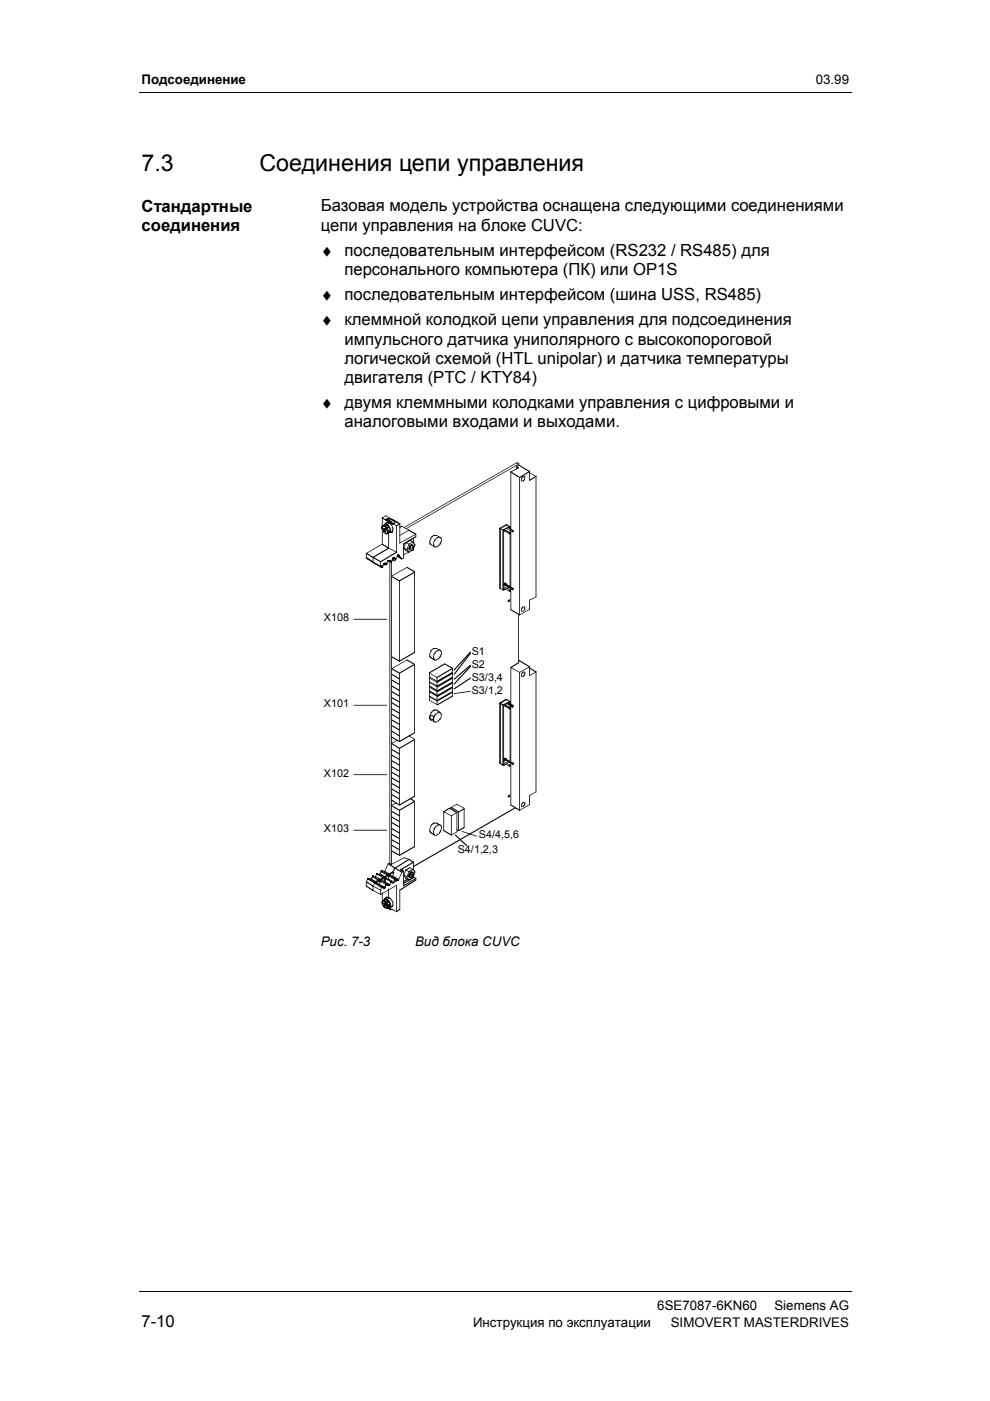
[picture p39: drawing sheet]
<svg xmlns="http://www.w3.org/2000/svg" width="210mm" height="297mm" viewBox="0 0 210 297" stroke-linecap="round" stroke-linejoin="round" font-family="sans-serif">
<defs><g id="words">
<g font-size="4.9">
<text x="30" y="36.2">7.3</text>
<text x="55" y="36.2">Соединения цепи управления</text>
</g>
<g font-size="3.5">
<text x="30" y="44.9">Стандартные</text>
<text x="68" y="44.8">Базовая модель устройства оснащена следующими соединениями</text>
<text x="30" y="48.9">соединения</text>
<text x="68" y="48.9">цепи управления на блоке CUVC:</text>
<text x="68" y="54.2">♦ последовательным интерфейсом (RS232 / RS485) для</text>
<text x="73" y="58.3">персонального компьютера (ПК) или OP1S</text>
<text x="68" y="63.6">♦ последовательным интерфейсом (шина USS, RS485)</text>
<text x="68" y="69">♦ клеммной колодкой цепи управления для подсоединения</text>
<text x="73" y="73">импульсного датчика униполярного с высокопороговой</text>
<text x="73" y="77.1">логической схемой (HTL unipolar) и датчика температуры</text>
<text x="73" y="81.2">двигателя (PTC / KTY84)</text>
<text x="68" y="86.5">♦ двумя клеммными колодками управления с цифровыми и</text>
<text x="73" y="90.6">аналоговыми входами и выходами.</text>
<text x="30" y="281.3">7-10</text>
</g>
<g font-size="2.8">
<text x="30" y="17.8">Подсоединение</text>
<text x="173" y="17.8">03.99</text>
<text x="68" y="200.6">Рис. 7-3</text>
<text x="88" y="200.6">Вид блока CUVC</text>
<text x="100.3" y="281.3">Инструкция по эксплуатации</text>
<text x="139.4" y="277.8">6SE7087-6KN60</text>
<text x="142.2" y="281.3">SIMOVERT MASTERDRIVES</text>
<text x="164.2" y="277.8">Siemens AG</text>
</g>
<g font-size="2.3">
<text x="68.7" y="131.7">X108</text>
<text x="100" y="138.9">S1</text>
<text x="100" y="141.6">S2</text>
<text x="68.7" y="149.9">X101</text>
<text x="100" y="144.4">S3/3,4</text>
<text x="100" y="147.2">S3/1,2</text>
<text x="68.7" y="164.7">X102</text>
<text x="68.7" y="176.4">X103</text>
<text x="101.5" y="177.7">S4/4,5,6</text>
<text x="97" y="181">S4/1,2,3</text>
</g>
</g></defs>
<path d="M29.5 19.7h151M29.5 273.8h151" fill="none" stroke="#000" stroke-width=".21"/>
<g fill="#000">
<path d="M109.4 98.8h.2v.7h-.2zM109.4 98.8l.6 .3v.2l-.6-.3zM108.2 100l1.8-.9v.2l-1.7 .8zM109.5 98l.6 .3v.1l-.6-.2zM109.4 98.8l.7-.3v.2l-.6 .3zM86 112l24.1-13.7v.1l-24 13.8zM109.9 98.5l2.5 1.4v.2l-2.5-1.4zM112.2 99.9h.2v2h-.2zM77.6 117.2h.1v1.1h-.1zM77.6 117.2l3.5-1.9v.2l-3.4 1.9zM77.6 117.2l1.6 .9v.2l-1.6-.9zM77.6 118.2l1.6 .9v.2l-1.6-1z"/>
<path d="M77.6 118.2l.5 .2v.2l-.5-.3zM77.9 118.4h.2v.2h-.2zM77.9 118.4l1.6 1v.1l-1.6-.9zM79 118.1l3.5-2v.2l-3.3 2h-.2zM79 118.1h.2v1.2h-.2zM79 119.1l.5 .3v.1l-.5-.2zM79.4 119.4h.1v.2h-.1zM79.4 119.4h.1v.1h-.1zM80.6 119l3.6-2v.2l-3.4 2h-.2zM79 118.1l1.8 .9v.2l-1.8-.9zM81 109.7h.1v5.8h-.1zM81 109.7l.9-.4v.2l-.9 .4z"/>
<path d="M81 109.7l1.5 .9v.1l-1.5-.8zM81 115.3l1.5 .8v.2l-1.5-.8zM80.9 111.6l.2-.1-.1 .4a.36 .36 0 0 0 .5 .2 .36 .36 0 0 0 .2-.4l-.2-.1-.5 .1v-.2l.6-.1 .3 .2-.1 .6h-.7l-.2-.1zM81 111.7h.1v.2h-.1zM81 111.7h.1l.3 1.1h-.2l-.2-.6zM81.9 111.7h.2v.2l-.7 .9h-.2zM81 111.7l.2-.1-.1 .2h-.1zM81 111.6l.4-.2-.3 .5 .4 .2 .1-.4-.3-.1v-.2l.1 .2-.1-.2h.3l.2 .2v.5l-.2 .1h-.5l-.1-.1zM81.1 111.5h.2l-.1 .2h-.2zM81.3 119.4h.2v.1h-.2zM81 111.5l.5-.1v.2l-.5 .2a.35 .35 0 0 0 .4 .5 .35 .35 0 0 0 .3-.4 .35 .35 0 0 0-.4-.3v-.2l.5 .1v.8h-.8zM81.2 111.4h.3v.2h-.3z"/>
<path d="M81.1 111.5l.3-.1v.2l-.3 .1zM81.3 112.8l.7 .3v.2l-.7-.3zM81.2 112.6l.4-.1v.2l-.3 .1zM81.3 119.4l.2 .1-.3 .7h-.2zM81.3 111.2h.3l-.1 .4h-.2zM81.3 119.4h.3v.1h-.3zM81.3 119.4h.3v.2h-.3zM81.4 112.5h.2v.2l-.1-.1h.1v.2h-.2zM81.3 119.4h.3v.1h-.1h.1h-.1v-.1h.3v.3h-.5zM81.4 119.4h.2v.1v-.1v.1v-.1h.3v.3h-.5zM81.4 119.4h.2v.1h-.2zM81.4 119.4h.5l.1 .4-.6 .1v-.5h.2v.3l.2-.1-.4-.1z"/>
<path d="M81.5 119.4h.2v.1h-.2zM81.6 110.1l.7-.1v.3h-.2v-.2l.1 .1-.6 .1zM81.6 111.1h.1v.1h-.1zM81.4 111.2l.2-.1v.2l-.2 .1zM81.6 119.4h.1v.1h-.1zM81.2 111.5l.5-.3-.3 .5h-.2zM81.6 110l.5-.1v.1l-.4 .2zM81.6 119.4h.1l.2 .4h-.2zM81.3 119.4l.6 .2v.2l-.6-.3zM81.6 111.1h.2v.1h-.2zM81.5 111.1h.2l-.1 .2h-.1zM81.6 119.4h.2v.1h-.2v-.1v.1v-.1h.2v.1h-.2v-.1h.1l-.1 .1z"/>
<path d="M81.6 119.4h.2v.1h-.2v-.1v.1v-.1h.2v.1h-.2v-.1l.1 .1h-.1zM81.7 109.3l1.6 .7v.2l-1.6-.7zM81.7 119.6h.2v.2h-.2zM81.7 110.8l.4-.1v.2l-.4 .1zM81.6 111.1h.3v.1h-.3zM81.7 119.4h.4v.3h-.3v-.2l.1 .2-.1-.2 .1 .1-.2 .1zM81.9 111.7h.2v.1l-.2 .1zM81.7 110.8h.2v.2l-.3 .4h-.2zM81.6 111.2h.3v.2v-.2v.2h-.3zM81.3 111.4l.5 .1 .3 .4-.8-.3zM81.8 113.1h.3v.2h-.3zM81.6 119.4l.4-.1v.5h-.2v-.4l.1 .4-.1-.2 .1 .2h-.3z"/>
<path d="M81.7 119.6h.3v.2h-.3zM82.3 110.8h.2v.2l-.5 .3zM82 111.1h.1v.4h-.1zM81.8 111.2h.3v.2h-.3zM81.9 113.1h.2v.2h-.2zM81.9 110.7h.2v.2h-.2zM82 112.9l.7-.2v.1l-.6 .3zM82 113.1h.2v.2h-.2zM81.7 112.5h.5l.2 .5-.3 .2 .1-.4-.3-.1-.2 .2 .5 .1v.2h-.5l-.1-.3zM82.1 112.9h.2l-.1 .3h-.1zM82 111.7l.2 .1-.1-.1h.3v.2h-.3v-.2v.1h-.1zM82 110.7h.2v.2h-.2z"/>
<path d="M81.7 111.1h.4v.1l-.1-.1h.1v.2h-.2v-.2l.1 .1h-.3zM82 111.2h.3l.5 .7 .1 .8h-.2v-.7l-.5-.6h-.2zM82 111.7h.1v.1l-.5 .9h-.2zM82 111.9h.1v.2l-.6 .9h-.2zM82.1 112.9l.3-.1v.2l-.3 .1zM82.1 112.8h.2v.2h-.2zM82.1 112.4h.2v.3h-.2zM82 111.9h.1l.2 .4h-.2zM82.1 110.7h.2v.2h-.2zM81.8 119.6h.2l-.1 .1v-.2h.2l-.1 .1v-.2h.1v.4h-.3zM82.2 112.5h.2v.4h-.2zM82.1 112.2h.2l.1 .4-.3-.1z"/>
<path d="M82.1 110h.3l.1 .3h-.3zM82 109.9h.3v.1h-.3zM82.3 110.6h.2v.4h-.2zM82.3 112.8h.2v3.5h-.2zM82.1 109.9h.3v.1h-.3zM82.1 110.7l.3 .1v.2l-.3-.1zM82.1 118.8h.9v.3h-.9v-.2h.7l-.7 .1zM82 111.9l.4-.2-.3 .4h-.1zM82.3 110.6h.4v.1l-.3 .1zM82.2 118.9h.2l-.3 .7h-.1zM82.3 118.9h.2v.1h-.2zM82.3 112.8h.8v.2h-.8z"/>
<path d="M82.3 110.1l.4 .1v.2l-.4-.1zM82.3 110.7l.4 .1v.2l-.4-.1zM82.2 118.9h.3v.1h-.3zM81.6 110l1.1 .6v.1l-1.1-.5zM82.5 110.2h.2v.5h-.2zM82.5 112.5h.2v.3h-.2zM82.3 118.8h.3v.1l-.1-.1 .1 .1-.1-.1h.3v.3h-.5zM82.4 118.8h.2v.1h-.2zM82.2 112.9h.4v.2h-.4zM82.5 110.2l.5-.2v.2l-.4 .2zM82.5 118.8l.2 .1v.1l-.2-.1zM82.6 112.3h.1v.3h-.1z"/>
<path d="M82.6 112.6h.1v.2h-.2v-.1h.2l-.1 .1zM82.3 118.9l.3-.1v.1l-.3 .1zM82.5 110.6l.9 .5v.1l-.9-.5zM82.6 112.6h.1v.2h-.1zM82.7 112.4h.1v.3h-.1zM81.9 111.2l.6 .3 .3 1h-.1l-.4-.9-.4-.2zM82.5 118.8h.2v.1h-.2zM82.5 118.8h.2v.1h-.2v-.1l.1 .1v-.1h.1v.1h-.1v-.1l.1 .1h-.2zM82.2 118.8h.5v.1h-.4v-.1h.4v.1h-.5zM82.7 119h.3v.2h-.2v-.2l.1 .2h-.2v-.2v.2v-.2l.1 .2 .1-.2v.2h-.2zM82.5 110.8h.2l.2 .4-.4-.2zM82.6 112.8h.2v.1h-.2z"/>
<path d="M82.4 112.8h.3v.2h-.3zM82.6 118.8h.1l.3 .5h-.2zM82.2 109.9h.5l.3 .3-.8-.2zM82.7 119h.4v.2h-.2v-.2l.1 .2h-.2v-.2v.2v-.2l.1 .2 .1-.2v.2h-.3zM82.3 118.9l.7 .2v.2l-.7-.3zM82.8 119.1h.2v.2h-.2zM82.8 110l.7 .3 .3 .7h-.1l-.4-.6 .1 .1-.6-.3zM83 112.8h.2l-.1 .2h-.2zM82.7 112.8h.1h-.1v-.1h.2v.2h-.2zM82.8 119h.3v.2h-.3zM82.8 111.1l.2 .2zM82.8 112.5h.2v.2l-.3 .1z"/>
<path d="M83.1 110.1l.2-.1-.1 .3h-.1zM82.9 118.9h.2v64.5h-.2zM83 112.8h.2v.1h-.2zM83.1 112.7h.1v.2h-.1zM83.1 112.7l.2-.1-.1 .2h-.1zM83.1 112.6l.2-.1-.1 .3h-.1zM83.2 112.3h.1v.3h-.1zM83.2 112.2h.1v.3h-.1zM83.2 111.1l.6-.3v.2l-.4 .2h-.2zM82.5 110.2l.7 .4 .2 .6-.2-.1-.2-.4-.5-.3zM82.9 111.1h.2l.2 .6 .1 .7h-.2zM83.2 118.3h.2v.1h-.2z"/>
<path d="M83.2 118.4l.1 .1-.2 .7h-.2zM83.1 118.3h.3l-.2 .4 .4 .2 .2-.4-.2-.2-.4 .1v-.2h.6l.1 .1v.6l-.1 .1h-.6l-.1-.1zM83.2 118.3h.2l-.1 .3h-.1zM83.4 118.2l.3 .1v.1h-.2zM83.3 118.2h.3v.1h-.2v-.1h.3v.3h-.4zM83.2 118.2h.4v.1h-.2h.2h-.2v-.1h.4v.3h-.6zM83.3 118.2h.3v.1h-.3zM83.3 118.2h.2v.3l-.1-.3v.1v-.1l.4 .1-.1 .4-.5-.1zM83.3 118.2h.2v.2h-.2zM83.2 118.3h.3v.1l-.3 .1zM83.5 118.2h.2v.1h-.2zM83.4 118.2h.3v.1h-.3z"/>
<path d="M83.7 118.4h.3v.2h-.2v-.2l.1 .2h-.1v-.2v.2v-.2v.2l.1-.2v.2h-.2zM83.4 118.3l.5 .1v.2l-.5-.2zM83.2 118.3l.7 .1v.2l-.7-.2zM83.8 118.4h.1v.2h-.1zM83.7 118.3h.3v.4h-.2v-.2h.1v.2h-.2zM84 111.4h.2v5.8h-.2zM84 111.4l.9-.4v.1l-.7 .5h-.2zM83.8 118.5h.1l-.1 .1v-.2h.2v.3h-.2zM82.3 110.6l1.9 .8v.2l-1.9-.9zM82.3 116.1l1.9 .9v.2l-1.9-.9zM83.8 110.5h.3v.1h-.1h.2v.1h-.3v-.1h.1h-.2zM83.8 110.6h.5v.2l-.5-.1z"/>
<path d="M84.2 110.7h.2v.3h-.1v-.2v.1h-.1zM84.2 117.8l.1 .1-.3 .7h-.2zM84.3 117.7h.2v.2h-.2zM84.3 117.7h.1v.1h-.1zM84.2 117.8h.2v.1h-.2zM84.2 117.8h.1v.2h-.1zM84.4 117.6h.2v.2h-.2zM84.3 117.7h.2v.1h-.2v-.1h.3v.3h-.3zM84.3 117.6h.2l-.1 .3-.1-.3 .4 .1-.1 .4-.4-.1zM84.3 117.7h.2v.1h-.2zM84.3 117.7h.1v.2h-.1zM84.4 117.7h.2v.1h-.2z"/>
<path d="M84.7 111.7l.6-.2v.2l-.4 .2h-.2zM83.2 110l1.7 1v.1l-1.7-.9zM84.7 113.4l2.1-1.1v.2l-2 1.1zM84.7 115l3.5-1.8v.1l-3.4 1.9zM84.7 111h.2v4.2h-.2zM84.1 117.8l1.2 .6v.2l-1.2-.6zM84.4 117.6h.2l.7 1h-.2zM85.1 111.5l1.7 .8v.2l-1.7-.8zM85.4 117.6l1.3-.6v.2l-1.2 .6zM85.1 118.4l.5-.1v.1l-.4 .2zM85.5 116.1l.9 .3v.2l-.9-.4zM85.4 115.3h.2v3.1h-.2z"/>
<path d="M85.6 111.7l24.1-13.7v.2l-24 13.7zM86 115l1-.6v.2l-.9 .5h-.1zM85.5 116.1h.2l.4 .7h-.1zM86 116.6l.8 .4v.2l-.8-.4zM86 115h.1l-.4 1.2h-.2zM86.6 115.3l.2 .1-.4 1.2h-.2zM86.2 116.4h.2l.4 .8h-.2zM87 115.5h.3v.1h-.2l.1-.1v.2h-.1v-.1v.2h-.1l.1-.1v.2h-.2l.1-.1-.1 .3h-.2h.1v.3h-.2v-.4h.2l-.1 .1 .1-.4h.2l-.1 .1v-.2h.2zM86.6 116.2h.2v.3h-.2zM86.6 117l1.1-.4v.1l-1 .5zM86 115l.8 .3v.2l-.8-.4zM86.6 116.2h.2v.2h-.2z"/>
<path d="M86.7 116.4l.4 .1v.1h-.4zM86.6 116.3h.3v.2l-.1-.1h.2v.2h-.3v-.2l.1 .1h-.2zM86.8 114.4l.9 .5v.1l-.9-.4zM86.9 115.5h.4v.1l-.3 .2 .1 .3 .4-.1-.4-.5h.4l.2 .1v.5l-.2 .2h-.5l-.2-.2zM87.1 115.5h.3v.1h-.3zM87.2 115.5h.3v.1h-.3zM87.9 115.5h.2l-.4 1.2h-.2zM87.5 116.5l.2-.1v.2h-.2zM87.3 115.5h.4v.2l-.4-.1zM86.6 115.3l1.1-.4v.1l-1 .5zM87.6 116.2h.1v.4h-.1zM87.6 114h.1v1.2h-.1z"/>
<path d="M86.9 115.8l.3-.3h.5l.1 .5-.1 .3h-.2l.1-.4 .1 .1-.1-.3-.4 .1-.2 .4 .1 .4h-.1h.2l.2-.3h.3l-.3 .4-.6-.1zM87.5 114.9h.2l.4 .7h-.2zM88.1 113.2h.1v.7h-.1zM86.6 112.3l1.6 .9v.1l-1.6-.8zM85.4 115.3l2.8-1.6v.2l-2.6 1.6h-.2zM91 115h.2l.1 .3-.3-.1zM91.2 115.4l1 .4v.2l-1-.5zM91.1 115.1h.2v.3h-.2zM91.1 115.2l.4 .2v.1h-.4zM92.2 114.2h.2a.71 .71 0 0 1 .6-.4 .71 .71 0 0 1 .7 .3v.8l-.3 .6-.7 .6-.7-.1a1.16 1.16 0 0 1 .1-1.4h.1v.2a.63 .63 0 0 0 0 1h.1a.63 .63 0 0 0 .8-.4l.4-.7-.1-.6-.2-.2-.4 .1-.5 .6h-.2zM91.3 113.9l.8-.5-.1 .3-.5 .3-.3 .7v.5h-.2v-.6zM91.9 113.4h.2v.2h-.2z"/>
<path d="M92 113.4h.2v.2h-.2zM92.1 113.4h.5v.2h-.5zM92.5 113.4l.9 .5v.1l-.9-.4zM105.9 111.9l.3 .1v.2l-.3-.1zM106 112l.9 .3v.2l-.9-.3zM106.5 112.2l1.6-.7v.2l-1.5 .7zM106.5 112.2h.2v13h-.2zM106.7 112.3l1.5-.6v.1l-1.4 .7zM106.7 112.3h.2v12.9h-.2zM106.9 112.3h.1v.4h-.1zM105.9 111.9l1.5-.8v.2l-1.5 .8zM107.2 111.1l.3 .1v.2l-.3-.1z"/>
<path d="M106 112l1.5-.8v.2l-1.4 .8zM108.1 113h.1l-.1 .3h-.1zM108.1 112.8h.1l-.1 .3h-.1zM108 111.5h.1v.7h-.1zM108 112.9h.1v.4h-.1zM108.1 112.8h.1v.4h-.1zM108.1 111.7h.1v.5h-.1zM107.4 111.2l.8 .5v.1l-.8-.4zM106.9 112.3l1.2 .6v.2l-1.2-.6zM106.9 112.5l1.2 .6v.2l-1.2-.6zM106.9 112.2l1.3 .6v.2l-1.3-.6zM108.2 100h.2v29.3h-.2z"/>
<path d="M108.6 112.7l.3-.1v.2h-.3zM108.6 112.6l.3-.1v.2l-.3 .1zM107.4 112l1.3 .7v.1l-1.3-.6zM108.6 112.6h.1v.2h-.1zM108.7 112.5h.2v.3h-.2zM107.7 111.7l1.2 .8v.2l-1.2-.8zM108.2 100l2.1 1.2v.1l-2.1-1.2zM110.1 101.2l2.3-1.3v.2l-2.1 1.2h-.2zM110.6 101.2l.2-.3h.6v.8h-.3l.2-.5-.1 .1v-.2h-.2l-.3 .4v.4l.6-.2-.3 .4h-.5zM112.2 100.1l1.5 .8v.2l-1.5-.8zM112.2 101.7l1.5-.8v.2l-1.3 .8h-.2zM80.6 119h.2v1.1h-.2z"/>
<path d="M79 119.1l1.8 .9v.1l-1.8-.8zM80.6 120h.2l.2 .4h-.2zM79.4 119.4l1.6 .8v.2l-1.6-.9zM80.8 120.2h.2v.2h-.2zM80.9 119.9h.3v.5h-.3v-.3h.1l-.1 .2zM80.7 120h.5l-.1 .4h-.1v-.4v.4v-.2v.2l-.3-.1zM80.9 120.1h.1v.3h-.1zM81 120.1h.1l-.1 .1v-.2h.2v.3h-.2l.1-.1v.2h-.1zM75 131.2h7.1v.2h-7.1zM82.9 122.1l3.5-1.9v.2l-3.4 1.8zM84.6 123.1l3.4-1.9v.2l-3.2 1.9h-.2zM83 122.2l1.8 .9v.2l-1.8-1z"/>
<path d="M84.6 123.1h.2v17.2h-.2zM86.2 120.2l1.8 .9v.2l-1.8-.9zM87.8 121.2h.2v17.1h-.2zM91 139h.2l.1 .3-.3-.1zM91.1 139.1h.2v.2h-.2zM91.1 139.2h.2l.2 .3-.4-.1zM91.2 139.3l1 .5v.2l-1-.5zM92.2 138.2h.2a.71 .71 0 0 1 .6-.5 .71 .71 0 0 1 .7 .4v.7l-.3 .6-.7 .6-.7-.1a1.16 1.16 0 0 1 .1-1.3h.1v.1a.63 .63 0 0 0 0 1.1h.1a.63 .63 0 0 0 .8-.5l.4-.6-.1-.6-.2-.2-.4 .1-.5 .6h-.2zM91.5 137.6l.6-.2v.2l-.5 .1 .1-.1-.2 .4-.3 .7v.5h-.2v-.5zM91.9 137.4h.2v.2h-.2zM92 137.4h.2v.2h-.2zM92.1 137.4h.5v.2h-.5z"/>
<path d="M92.5 137.4l.9 .3v.2l-.9-.3zM105.9 111.9h.1v13h-.1zM106 112h.2v12.9h-.2zM105.9 124.7h.3v.2h-.3zM106.7 125l.6-.2v.1l-.4 .3h-.2zM106 124.7l.9 .3v.2l-.9-.3zM106.8 123.9h.2v.2h-.2zM106.9 123.8l1.8 .9v.2l-1.8-1zM106.7 123.7l.6-.1 .1 .4-.6 .1v-.3h.4h-.2v.2h-.3zM106.8 123.8h.2v.3h-.2zM106.9 123.6h.3v.3h-.3v-.2h.1v.1h-.1zM106.8 123.6h.3v.2h-.1h.1h-.1v-.2h.3v.3h-.5z"/>
<path d="M106.9 123.6h.2v.2l-.1-.2 .1 .2-.1-.2h.4v.3h-.5zM106.9 123.6h.1v.3h-.1l.1-.1v.2h-.2v-.2h.2h-.1zM107 123.6h.2v.2h-.2zM107 123.6h.1v.2h-.1zM107.4 124.7l.6-.3v.2l-.5 .3h-.1zM108.1 125h.1l-.1 .3h-.1zM108 125.3h.2v.2h-.2zM108.1 125h.1v.5h-.1zM106.7 124.6l1.4 .7v.2l-1.4-.7zM108.1 112.3h.1v12.1h-.1zM108 125.1h.1v.4h-.1zM106.7 124.3l1.5 .7v.2l-1.5-.8z"/>
<path d="M107.7 127.2l.4-.1v.3h-.1v-.3l.1 .2-.3 .2 .1-.1v.2l-.1-.2 .2-.1 .1 .2-.4 .2zM108.2 129.2l2.1 1.1v.2l-2.1-1.2zM108.6 124.9l.3-.1-.2 .3h-.1zM106.8 123.8l1.9 1.1v.2l-1.9-1.1zM108.6 124.7h.3v.2h-.3zM108.6 124.7h.1v.4h-.1zM108.7 124.7h.2v.2h-.2zM106.9 123.6l2 1.1v.2l-2-1.1zM109.9 139.9l2.5 1.4v.2l-2.5-1.4zM110.1 101.2h.2v29.3h-.2zM110.7 128.7l.7-.1v.7h-.3l.1-.5 .1 .1-.1 .1v-.2h-.3l-.2 .3v.4l.6-.2-.4 .4h-.4v-.8zM112.2 127.1l1.5-.6v.1l-1.4 .7z"/>
<path d="M110.1 130.3l2.3-1.2v.2l-2.2 1.2zM112.2 127.1h.2v2.2h-.2zM113.6 100.9h.1v25.7h-.1zM75 149.4h7.1v.2h-7.1zM82.9 141.7l3.5-1.9v.2l-3.4 1.9zM82.9 157.6l1.4-.7v.2l-1.3 .6zM84.6 140.1l3.4-1.9v.2l-3.2 1.9h-.2zM83 139.2l1.8 .9v.2l-1.8-1zM84.6 142.6l3.4-1.8v.1l-3.2 1.9h-.2zM83 141.7l1.8 .9v.2l-1.8-.9zM84.6 157.1l3.4-1.8v.1l-3.2 1.9h-.2zM83 142.9l1.8 .9v.2l-1.8-.9z"/>
<path d="M83 144.1l1.8 .9v.2l-1.8-.9zM83 145.4l1.8 .9v.2l-1.8-1zM83 146.6l1.8 .9v.2l-1.8-1zM83 147.8l1.8 1v.1l-1.8-.9zM83 148.9l1.8 1v.1l-1.8-.9zM83 150.2l1.8 .9v.2l-1.8-.9zM83 151.4l1.8 .9v.2l-1.8-.9zM83 152.6l1.8 .9v.2l-1.8-1zM83 153.8l1.8 .9v.2l-1.8-1zM83 154.9l1.8 1.1v.1l-1.8-1zM83 156.2l1.8 .9v.2l-1.8-.9zM84.6 158.6l3.4-1.9v.2l-3.2 1.8h-.2z"/>
<path d="M83 157.6l1.8 1v.1l-1.8-1zM83 158.8l1.8 1v.1l-1.8-.9zM84.6 142.7h.2v14.6h-.2zM84.6 158.6h.2v12h-.2zM86.2 139.8l1.8 1v.1l-1.8-.9zM86.6 156l1.4 .6v.2l-1.4-.7zM87.8 140.8h.2v14.6h-.2zM87.8 156.7h.2v12.2h-.2zM91 142.6l3.3-1.9v.2l-3.2 1.8h-.1zM91 147.6h.1v.9h-.1zM91 146.6h.1v1h-.1zM91 145.6h.1v1h-.1z"/>
<path d="M91 144.6h.1v.9h-.1zM91 143.6h.1v1h-.1zM91 142.6h.1v1h-.1zM91 152.2h.2l.1 .3-.3-.1zM91.2 152.6l1 .3v.2l-1-.4zM91.1 151.7l.7-.1 .3 .3-.1 .7-.7 .1-.2-.2v-.2h.2a.31 .31 0 0 0 .4 .2 .31 .31 0 0 0 .2-.4 .31 .31 0 0 0-.4-.2h-.2v.6h-.2zM91.1 152.4l.3 .1v.2h-.3zM92.1 151.5a1.33 1.33 0 0 1 1.5-.4l.1 .8a1.7 1.7 0 0 1-1.5 1.3h-.2a1.16 1.16 0 0 1 0-1.3v-.2h.2l-.1 .2a.78 .78 0 0 0 .1 1.1h.4l.5-.3 .3-.6 .1-.6-.3-.4-.6 .2-.3 .4h-.2zM91.6 150.6l.5-.1v.2l-.4 .1 .1-.1-.3 .4-.3 .7v.6h-.2v-.7zM91.9 150.5h.2v.2h-.2zM92.1 150.5h.1l-.1 .2h-.1zM92.1 150.5h.5v.1h-.5z"/>
<path d="M92.6 149.4l3.4-1.9v.2l-3.2 1.8h-.2zM92.6 148.5l3.4-1.9v.2l-3.2 1.9h-.2zM92.6 148.4l3.4-1.8v.1l-3.2 1.9h-.2zM92.6 147.6l3.4-1.9v.2l-3.2 1.8h-.2zM92.6 147.4l3.4-1.9v.2l-3.2 1.9h-.2zM91 146.4l1.8 1v.2l-1.8-1zM92.6 146.6l3.4-1.9v.2l-3.2 1.8h-.2zM92.6 146.4l3.4-1.9v.2l-3.2 1.9h-.2zM91 145.4l1.8 1v.2l-1.8-1.1zM92.6 145.5l3.4-1.8v.1l-3.2 1.9h-.2zM92.6 145.4l3.4-1.9v.2l-3.2 1.8h-.2zM92.6 144.5l3.4-1.9v.2l-3.2 1.9h-.2z"/>
<path d="M92.6 144.4l3.4-1.9v.1l-3.2 1.9h-.2zM92.6 143.5l3.4-1.9v.2l-3.2 1.9h-.2zM91 148.4l1.8 1v.1l-1.8-.9zM92.6 148.5h.1v.9h-.1zM91 147.7l1.8 .9v.2l-1.8-1zM91 147.5l1.8 .9v.2l-1.8-.9zM92.6 147.6h.1v.9h-.1zM91 146.6l1.8 1v.1l-1.8-.9zM92.6 146.6h.1v.9h-.1zM91 145.6l1.8 1v.1l-1.8-.9zM92.6 145.5h.1v1h-.1zM91 144.6l1.8 .9v.2l-1.8-.9z"/>
<path d="M91 144.4l1.8 1v.1l-1.8-.9zM92.6 144.5h.1v1h-.1zM91 143.7l1.8 .9v.2l-1.8-1zM91 143.4l1.8 1v.1l-1.8-.9zM92.6 143.5h.1v.9h-.1zM91 142.6l1.8 1v.2l-1.8-1zM92.5 150.5l.9 .5v.1l-.9-.5zM94.3 140.7l1.7 .9v.2l-1.7-.9zM95.9 146.7h.1v1h-.1zM95.9 145.7h.1v.9h-.1zM95.9 144.7h.1v.9h-.1zM95.9 143.7h.1v.9h-.1z"/>
<path d="M95.9 142.6h.1v1.1h-.1zM95.9 141.6h.1v1h-.1zM99.7 138.2h.1v.1l-3.4 3.8h-.2v-.1zM99.7 138.4h.1v.2l-3.4 4.5h-.2zM96.2 143.9l3.5-3h.1v.2l-3.4 3h-.2zM99.7 141.2h.1v.2l-3.4 3.7h-.2v-.2zM96.2 146l3.6-2.3v.1l-3.4 2.3h-.2zM96.2 147l3.6-.5v.1l-3.5 .6zM105.9 149h.3v.2h-.3zM106 149l.9 .5v.2l-.9-.5zM106.5 149.4l1.6-.7v.1l-1.5 .7zM106.5 149.4h.2v12.9h-.2z"/>
<path d="M106.7 149.5l1.5-.8v.1l-1.3 .9h-.2zM106.7 149.5h.2v12.9h-.2zM105.9 149l1.5-.8v.1l-1.4 .9h-.1zM107.2 148.2l.3 .1v.1l-.3-.1zM106 149l1.5-.7v.1l-1.4 .8zM108.1 150.1h.1l-.1 .3h-.1zM108.1 149.9h.1l-.1 .4h-.1zM108 148.7h.1v.5h-.1zM106.9 149.4l1.2 .7v.2l-1.2-.8zM108.1 149.9h.1v.4h-.1zM106.7 149.5l1.4 .7v.2l-1.4-.7zM108.1 148.7h.1v.7h-.1z"/>
<path d="M107.4 148.3l.8 .4v.1l-.8-.4zM108 150.1h.1v.3h-.1zM106.9 149.3l1.3 .6v.2l-1.3-.7zM108.2 141.5h.2v29.3h-.2zM108.7 149.6h.2v.2l-.3 .2zM107.4 149l1.3 .9v.1l-1.3-.8zM108.6 149.6l.3-.1v.2l-.3 .1zM107.5 149l1.2 .6v.2l-1.2-.6zM108.6 149.6h.1v.4h-.1zM108.7 149.5h.2v.3h-.2zM107.7 148.9l1.2 .6v.2l-1.2-.6zM109.8 130.2h.2v10.4h-.2z"/>
<path d="M108.2 141.5l1.8-1.1v.2l-1.6 1h-.2zM109.8 140l.3-.1v.2l-.3 .1zM108.2 141.5l2.1 1v.1l-2.1-1zM110.1 142.5l2.3-1.2v.2l-2.2 1.1zM110.8 142.4h.6v.7h-.3l.1-.5 .1 .1-.1 .1v-.2h-.2l-.3 .4v.3h.1l.2-.2h.3v.2l-.3 .2h-.5v-.7zM112.2 141.3h.2v2h-.2zM112.2 141.5l1.5 .9v.2l-1.5-.9zM112.2 143.2l1.5-.8v.2l-1.4 .7zM75 175.9h7.1v.2h-7.1zM75 164.2h7.1v.1h-7.1zM82.9 170.7l1.1-.5v.1l-1 .6zM84.6 170.6l3.4-1.9v.2l-3.2 1.9h-.2z"/>
<path d="M83 160l1.8 1v.1l-1.8-.9zM83 161.2l1.8 .9v.2l-1.8-.9zM83 162.5l1.8 .9v.2l-1.8-1zM83 163.7l1.8 .9v.2l-1.8-1zM83 164.8l1.8 1v.1l-1.8-.9zM83 166l1.8 1v.1l-1.8-.9zM83 167.2l1.8 .9v.2l-1.8-.9zM83 168.4l1.8 .9v.2l-1.8-.9zM83 169.6l1.8 1v.2l-1.8-1zM84.6 171.7l3.4-1.9v.2l-3.2 1.9h-.2zM83 170.8l1.8 .9v.2l-1.8-1zM83 172l1.8 .9v.2l-1.8-1z"/>
<path d="M83 173.1l1.8 1v.1l-1.8-.9zM83 174.3l1.8 1v.1l-1.8-.9zM83 175.6l1.8 .9v.2l-1.8-.9zM83 176.8l1.8 .9v.2l-1.8-.9zM83 178l1.8 .9v.2l-1.8-1zM84.6 171.7h.2v9.7h-.2zM87 169.2l1 .6v.2l-1-.6zM87.8 169.8h.2v9.8h-.2zM91 176.1h.2l.1 .3h-.2zM91.1 176.2h.2v.3h-.2zM91.2 176.4l1 .6v.1l-1-.5zM91.2 176.4h.3v.2h-.2z"/>
<path d="M92.2 175.2h.2a.71 .71 0 0 1 .6-.5 .71 .71 0 0 1 .7 .4l-.1 1.1-.4 .6h-.1a.67 .67 0 0 1-1 .3h-.1a1.27 1.27 0 0 1 0-1.3v-.2h.2l-.1 .2a.86 .86 0 0 0 .1 1.2h.2a1.63 1.63 0 0 0 1.1-1.2v-.5l-.3-.4-.6 .3-.3 .4h-.2zM91.6 174.6l.5-.1v.2l-.4 .1-.2 .3-.3 .7v.5h-.2l.3-1.3zM92 174.4h.2v.2h-.2zM91.9 174.5l.2-.1v.3h-.2zM92.1 174.4h.5v.2h-.5zM92.5 174.4l.8 .4v.2l-.8-.4zM94 172l1.4-.7v.1l-1.2 .8h-.2zM94 172h.2v4.2h-.2zM94 176l1.8 1v.1l-1.8-.9zM95.5 171.1l1.5-.7v.2l-1.4 .7zM95.6 172.9l1.4-.7v.2l-1.3 .7zM94 172l1.8 .9v.2l-1.8-.9z"/>
<path d="M95.6 177l1.4-.7v.1l-1.3 .7zM95.5 171.1h.2v.5h-.2zM95.6 172.9h.2v4.2h-.2zM95.3 171.3l1.7 .9v.2l-1.7-1zM96.8 172.2h.2v4.2h-.2zM95.6 171.1l1.7 .9v.2l-1.7-.9zM96.8 175.9l.5 .1v.2l-.5-.2zM97.2 172l1.3-.6v.1l-1.1 .7h-.2zM97.2 176l1.3-.7v.2l-1.1 .7h-.2zM97.1 172h.2v4.2h-.2zM97.9 176.2l3.2 1v.2l-3.2-1zM96.8 170.4l1.7 .9v.1l-1.7-.8z"/>
<path d="M98.3 171.4h.2v4.1h-.2zM96.5 177h.1l2.5 2.2v.2h-.2l-2.4-2.3zM105.9 149h.1v12.9h-.1zM106 149h.2v13h-.2zM105.9 161.7l.3 .1v.2l-.3-.1zM106.7 162.2l.6-.2v.1l-.4 .3h-.2zM106 161.8l.9 .4v.2l-.9-.4zM106.7 160.9l.6-.1 .1 .4-.6 .1-.1-.3 .3 .1 .2-.1h-.2l-.3 .1zM106.8 161h.2v.2h-.2zM106.9 160.8h.3v.2h-.2v-.2l.1 .2h-.1v-.2v.2v-.2v.2l.1-.2v.2h-.2zM106.9 160.8l1.8 1v.2l-1.8-1zM107 160.7h.2v.3h-.2z"/>
<path d="M106.8 160.8h.3v.2h-.1h.1h-.1v-.2h.3v.3h-.5zM106.9 160.7h.5v.3h-.5v-.2l.3 .1-.3 .1zM106.9 160.8h.2v.2h-.2zM106.8 160.9h.2l-.1 .1v-.2h.1v.2h-.1h.1v.1h-.2zM107 160.7h.2v.2h-.2zM107.4 161.7l.6-.2v.2l-.5 .2zM108.1 162.3h.1l-.1 .3h-.1zM108.1 162.1h.1l-.1 .3h-.1zM108.1 162.1h.1v.4h-.1zM106.7 161.7l1.4 .7v.2l-1.4-.7zM108.1 149.5h.1v12h-.1zM108 162.2h.1v.4h-.1z"/>
<path d="M106.7 161.4l1.5 .7v.2l-1.5-.8zM107.7 168.7l.4-.2v.3h-.1v-.2l.1 .1h-.2v.2l-.1-.1 .1 .2-.1-.2h.3l-.1 .3-.4-.1zM108.2 170.6l2.1 1.1v.2l-2.1-1.1zM108.6 162h.3v.1h-.3zM108.6 161.8l.3-.1v.2l-.3 .1zM106.8 161l1.9 1v.1l-1.9-1zM108.6 161.8h.1v.3h-.1zM108.7 161.7h.2v.4h-.2zM106.9 160.7l2 1v.2l-2-1zM87.6 183.6l21.7-12.4v.2l-21.6 12.4h-.1zM110.1 142.5h.2v29.4h-.2zM110.7 170.2l.1-.2h.6v.7h-.3l.1-.4h.1l-.1 .1v-.2h-.2l-.3 .4v.3l.6-.2-.3 .4h-.5v-.7z"/>
<path d="M112.2 168.6l1.5-.8v.2l-1.4 .7zM110.1 171.7l2.3-1.2v.2l-2.2 1.2zM112.2 168.6h.2v2.1h-.2zM113.6 142.4h.1v25.6h-.1zM77.6 186.9h.1v1.1h-.1zM77.6 187.8l1.6 .9v.2l-1.6-.9zM77.6 186.9l1.6 .9v.2l-1.6-1zM77.8 186.3h.7l-.1 .1h-.5v-.1l.1 .1-.1-.1h.5v.1h-.6zM77.9 186.3h.4v.1h-.2v-.1l.1 .1h-.2v-.1l.1 .1-.1-.1 .1 .1 .1-.1v.1h-.3zM77.9 186.3h.5l-.2 .1h-.2v-.1l.1 .1-.1-.1h.3v.1h-.4zM77.9 186.3h.2v.1h-.2zM77.9 186.3l.2 .1-.4 .6h-.1z"/>
<path d="M77.9 186.3l1.6 .8v.2l-1.6-.9zM78 186.3h.3v.1h-.1v-.1l.1 .1h-.2v-.1v.1v-.1l.1 .1 .1-.1v.1h-.3zM77.9 186.3h.3v.1h-.3zM78.1 186.3h.2v.1h-.2zM77.8 186.3h.5v.1h-.4v-.1h.4v.1h-.5zM78.6 186.3l1.1 .6v.1l-1.1-.6zM78.6 186.3h.2v.2l-.3 .2zM78.9 185.7h.2v.1h-.2zM78.9 185.8h.2v.1h-.2zM78.9 185.8h.2v.1l-.3 .5h-.2zM78.9 185.8l1.4 .7v.2l-1.4-.8zM79 185.7h.2v.1h-.2z"/>
<path d="M78.9 185.7h.3v.1h-.2v-.1h.3v.3h-.4zM78.9 185.7h.3v.1h-.3zM78.9 185.7h.2v.2h-.2zM79 187.8h.2v1.1h-.2zM79 185.7h.3v.1h-.3v-.1l.1 .1v-.1h.2v.1h-.2v-.1l.1 .1h-.2zM78.1 186.3l1.4 .6v.1l-1.4-.6zM79.4 186.9l1-.5v.2l-1 .4zM79.4 187h.2v.2l-.1-.1h.2v.2h-.3v-.2l.1 .1h-.1zM79.4 187.1l.1 .1-.3 .8h-.2zM79.6 187.1l1-.5v.2l-.8 .5h-.2zM79.5 185.8l1.1 .5v.1l-1.1-.5zM79.6 187.1h.2v.3h-.2z"/>
<path d="M79.4 187.1h.3v.2h-.3l.1-.1v.2h-.1zM79.7 187.1h.2v.3h-.2zM79.6 187.1h.2v.2h-.2zM79.5 187.1h.3v.2h-.3zM79.5 185.8h.2v.3h-.2zM79.8 185.2h.3v.1h-.2v-.1l.1 .1h-.1v-.1v.1v-.1v.1l.1-.1v.1h-.2zM79.8 185.2l.3 .1h-.2v-.1l.1 .1h-.1v-.1v.1v-.1v.1l.1-.1v.1h-.2zM79.8 185.2l.1 .1-.2 .6h-.2zM79.8 185.2l1.4 .7v.2l-1.4-.8zM79.9 185.2h.1v.1h-.1zM79.8 185.2h.2v.1h-.1v-.1h.2v.3h-.3zM80.3 186.4l1.1-.5v.2l-1 .5z"/>
<path d="M80.3 186.4h.2l.1 .3-.3-.1zM80.3 186.4h.2v.3h-.1v-.2l.1 .1h-.2zM79 185.7l1.5 .7v.2l-1.5-.8zM80.2 187.5l.3-.1v.1l-.3 .1zM80.4 186.5h.2v.3h-.1v-.2v.1h-.1zM79.5 187l1-.5v.2l-.8 .5h-.2zM80.4 186.5h.2v.2h-.2zM80.5 186.8l.1 .1-.1 .6h-.2zM80.6 186.5l1-.5v.2l-.8 .5h-.2zM80.5 185.2l1.1 .6v.1l-1.1-.6zM80.5 186.6h.1v.3h-.1zM80.5 185.3h.1v.2h-.1z"/>
<path d="M80.6 189.6l3.6-2v.2l-3.5 1.9zM79 188.7l1.8 .9v.1l-1.8-.8zM79 187.8l1.8 .8v.2l-1.8-.8zM80.5 186.6h.3l-.1 .3-.1-.3h.3v.5h-.4zM80.6 186.6h.2v.2h-.2zM80.5 186.5h.3v.2h-.3zM80.6 188.6h.2v1.1h-.2zM79.4 187.1l1.6 .9v.2l-1.6-.9zM80.6 186.5h.2v.2l-.1-.1h.2v.2h-.3zM80.7 184.7h.2l-.3 .6h-.1zM80.7 184.7l1.4 .7v.2l-1.4-.8zM80.7 184.7h.3v.1h-.3z"/>
<path d="M80.8 188l.2 .1-.2 .7h-.2zM79.7 187.1l1.4 .9v.1l-1.4-.8zM80.9 188h.3v.1h-.2l.1-.1v.1h-.1v-.1v.1v-.1v.1l.1-.1v.1h-.2zM80.9 188h.3v.1h-.2v-.1l.1 .1h-.1v-.1v.1v-.1v.1l.1-.1v.1h-.2zM80.9 188h.1v.2h-.1zM80.9 184.6h.3v.1h-.2v-.1l.1 .1h-.1v-.1v.1v-.1v.1l.1-.1v.1h-.2zM80.7 184.6h.3v.1h-.1h.1h-.1v-.1h.3v.3h-.5zM80.8 184.6h.2v.1v-.1v.1v-.1h.3v.3h-.5zM80.8 184.6h.2v.1h-.2zM80.8 184.6h.2v.2h-.2zM81 191.5h.1v.2h-.1zM80.8 188h.3v.1h-.1h.1h-.1v-.1h.3v.3h-.5z"/>
<path d="M81 188h.1v.1h-.1zM80.9 188h.2v.1l-.1-.1 .1 .1-.1-.1h.4v.3h-.5zM81 184.6h.1v.1h-.1zM81 189.2h.1v2.5h-.1zM81 191.2h.1v.2h-.1zM81 191.3h.1v.3h-.1zM81 191.4h.1l.1 .4h-.2zM81 191.6h.1l.1 .4h-.2zM81 188h.2v.1h-.2zM81 188h.1l-.1 .2h-.1zM81 184.6h.2v.1h-.2v-.1v.1v-.1h.2v.1h-.2v-.1l.1 .1h-.1zM81.9 191.2h.2v.1l-.7 .9h-.2z"/>
<path d="M81 191.1l.3-.1-.2 .3 .4 .1 .1-.2h-.5v-.3h.5l.2 .4-.2 .3h-.5zM81 191.1l.2-.1v.2l-.2 .1zM81 191.1h.2v.2h-.2zM81 188l.5 .2v.2l-.5-.3zM81.3 185.9l1.1-.6v.2l-.9 .6h-.2zM81.1 191.8h.2l.1 .4h-.2zM81.4 190.7h.2l-.1 .2h-.2zM79.9 185.2l1.6 .6v.1l-1.6-.6zM81 191.1l.1-.2h.4v.2l-.3 .1a.25 .25 0 0 0 .1 .3 .25 .25 0 0 0 .3 0l.2-.1v-.1l-.5-.2v-.2l.6 .1 .1 .6-.3 .2-.7-.1zM81.2 190.9h.3v.2h-.3zM81.1 191l.3-.1-.1 .3h-.2zM81.3 185.9h.3v.2l-.1-.1h.1v.2h-.2v-.2l.1 .1h-.2z"/>
<path d="M81.3 185.9h.3v.2h-.3zM81.2 185.9h.3v.2h-.3zM81.3 190.8h.3v.1h-.3zM81.4 190.6h.2v.2h-.2zM81.2 192l.4-.1v.2l-.3 .1zM80.5 186.5l1-.6v.2l-.9 .6h-.1zM81.3 192.2l.8 .2v.2l-.7-.2zM81.4 191.9h.2v.3h-.1v-.2l.1 .1h-.2zM81.2 188l.4-.1 .1 .4-.3 .1 .1-.4 .1 .4h-.3zM81.3 188h.3v.4h-.2v-.2h.2v.2h-.3zM81.3 188.2h.3v.2h-.3zM81.2 186.9h.2h-.1v-.1h.2v.2h-.3z"/>
<path d="M81.6 190.5h.1l-.1 .3h-.1zM81.4 186.1h.2l-.1 .8h-.2zM81.3 190.9h.3v.2h-.3zM81.4 185.9h.2v.3h-.3v-.2h.2l-.1 .1zM80.3 187.4l1.4 .6v.2l-1.4-.7zM81.6 186l1.1-.5v.2l-1.1 .5zM81.5 184.7l1 .5v.1l-1-.5zM81.6 186h.2v.3h-.2zM81.5 186h.2l-.1 .9v-.9h.2v1h-.3zM81.4 185.9h.2v.2v-.1h.1v.2h-.2v-.2l.1 .1h-.2zM81.4 186.1h.2l-.1 .1v-.2h.1v.3h-.1l.1-.1v.2h-.2zM81.4 184.7h.2l-.1 .1v-.1h.1v.2h-.1l.1-.1v.2h-.2z"/>
<path d="M81.6 190.5h.1l-.1 .3 .1 .4h.2l.2-.4-.2-.1h-.3v-.2h.5l.1 .2v.5l-.1 .1h-.5l-.2-.1v-.5zM81.6 190.5h.2v.2h-.2zM81.2 190.9l.5-.2-.3 .4h-.2zM81.4 188.2l.3-.2-.1 .4h-.2zM81.6 186h.2v.2h-.2zM81.6 190.5h.3v.2h-.3zM80.5 186.8l1.4 .7v.1l-1.4-.7zM81.6 187.4h.7v.3h-.7v-.2h.5l-.5 .1zM81.7 187.5h.2v.1h-.2zM81.7 190.5h.3v.2h-.3zM82 191l.1 .1v.2h-.2zM81.7 187.5h.2l-.2 .7h-.1z"/>
<path d="M81.7 190.3h.2v.2l-.5 .3zM81.6 190.7h.3v.1v-.1v.1h-.3zM81.9 192.4l.2-.1v.1l-.2 .1zM81.5 190.9l.4 .1 .2 .3-.6-.2zM81.8 187.4h.3v.1h-.1v-.1l.1 .1h-.2v-.1l.1 .1-.1-.1 .1 .1 .1-.1v.1h-.3zM81.8 190.6h.3v.2h-.3zM82 192.4l.7-.3v.2l-.6 .3h-.1zM80.7 186.5l1.4 .9v.1l-1.4-.8zM81.8 190.7h.3v.1h-.3zM81.4 191.9l.2-.2 .7 .1 .1 .6-.2 .1h-.3v-.1l.2-.1a.25 .25 0 0 0 0-.3 .25 .25 0 0 0-.3-.1h-.2v.3l.5 .2v.1l-.7-.1zM81.9 192.4h.2v.2h-.2zM81.6 191.9h.5l.2 .2-.1 .4h-.3v-.1l.2-.1-.1-.3-.4 .1v.2l.5 .1v.1h-.5l-.1-.2z"/>
<path d="M81.8 187.4h.3v.1h-.2v-.1h.2v.3h-.3zM81.7 187.4h.4v.1h-.2h.2h-.2v-.1h.3v.3h-.5zM81.7 190.2h.4v.1l-.4 .1zM81.9 190.7h.3v.2l-.3-.1zM81.6 191.9h.5l.2 .2-.1 .3h-.2l.1-.3h-.5l.2 .3 .3-.1v.2h-.5l-.1-.2zM82.1 192.3h.1v.2h-.1zM82 187.4h.1v.1h-.1zM81.9 187.4h.2v.1h-.2v-.1l.1 .1v-.1h.1v.1h-.1v-.1l.1 .1h-.2zM81.8 187.5l.3-.1v.1l-.3 .1zM81.9 190.1h.2l-.1 .3h-.2zM82 191h.1v.2l-.5 .9h-.2zM82 191.3h.1v.2l-.6 .8h-.2z"/>
<path d="M82 190.7h.1v.2h-.1zM82 191h.1v.2v-.1h.1l.2 .3-.4-.1zM82.2 192.2h.2v.2h-.3zM82 190.2h.2v.1h-.2zM82 187.4h.1l.3 .5h-.2zM82.1 192.2h.3v.2h-.3zM82 191.3l.3 .3 .1 .8h-.2zM82 190.7l.4 .1v.2l-.4-.2zM82.1 192.4l.5 .2 .1 .3-.6-.3zM82 191.3h.4v.1l-.4 .1zM80.9 184.6l1.5 .7v.1l-1.5-.7zM82.2 185.3l1-.5v.2l-.9 .4z"/>
<path d="M82.2 192.4h.3v.1h-.3zM81.3 185.9l1.2-.5v.2l-1.1 .5zM82.3 192.3l.8-.1v.2h-.7zM82.2 183l1.6 1v.1l-1.6-.9zM82.2 183l.2 .1-.8 1.7h-.1zM82.3 192.3l.4 .1v.1l-.4-.1zM82.2 186.3h.2v.3h-.2zM82.3 185.4h.3v.2l-.1-.1h.2v.2h-.3v-.2l.1 .1h-.2zM82.2 187.5h.4v.3h-.3v-.2h.2v.2h-.3zM82.2 187.6h.3v.2h-.3zM82.3 192.3h.3v.1h-.3zM82.2 190.8h.3l.1 .4h-.2z"/>
<path d="M82.2 185.3h.2v.1l-.1-.1h.2v.2h-.3zM82.2 185.3h.2v.2l-.1-.1h.2v.2h-.3zM82.3 185.6h.2l-.1 .8h-.2zM82.3 192.3h.2v.2h-.2zM82.3 188.4h.2v2.1h-.2zM82.3 190.3h.2v.2l-.5 .3zM82.4 192.1h.3v.2h-.3zM82.6 192h.1v.3h-.2zM82.5 191.9h.2v.2h-.2zM82.3 185.3h.2v.3h-.2zM82.3 187.6h.3v.2h-.3zM82.4 192.3h.3v.1h-.3z"/>
<path d="M82.6 192.3h.1v.2h-.2zM82.5 185.4l1.1-.5v.2l-1 .5zM82.2 183h.5v.1l-.4 .1zM82.6 118.9h.1v64.2h-.1zM82.6 191.9h.1v.3h-.1zM82.6 191.6h.1v.3h-.1zM82.1 190.8l.6 .4v.6h-.1l-.1-.5-.4-.4zM82.6 185.4h.1v.3h-.1zM82.4 185.4h.3l-.1 .4-.1-.4h.2v.5h-.3zM82.3 185.6l.4-.1v.2h-.2l.1-.1v.2h-.2l.1-.1v.1h-.2zM82.5 190.3h.2l.5 .6 .2 .4-.1 .8h-.1v-.9zM81.9 191.9l.2-.2 .7 .1 .1 .5-.3 .1 .1-.4a.36 .36 0 0 0-.4-.2 .36 .36 0 0 0-.2 .4l.2 .2 .4-.1v.1h-.7z"/>
<path d="M82.7 192.2h.1v.2h-.2zM82.1 190.2h.4v.1l-.1-.1h.3v.2h-.4v-.2l.1 .1h-.3zM82.5 192.4h.2v.5h-.2zM81.3 186.8l1.4 .7v.1l-1.4-.7zM82.5 183l.6 .2v.2l-.6-.3zM82.6 185.4h.1v.2h-.1zM82.3 185.3h.3v.2l-.1-.1h.2v.2h-.3v-.2l.1 .1h-.2zM82.6 192.1h.2v.2h-.2zM82.7 191.7l.1 .2-.1 .1zM82.6 187.5h.1v.1l-.3 .3zM82.7 192.7h.1l.1 .3-.2-.1zM82.5 192.7h.3v.2h-.3z"/>
<path d="M82.7 192h.2v.3h-.2zM82.7 191.9h.2v.3h-.2zM82.4 191h.2l.3 .5v.5h-.2v-.4zM82.7 186.9h.4v.1h-.2v-.1l.1 .1h-.2v-.1l.1 .1-.1-.1 .1 .1 .1-.1v.1h-.3zM82.7 186.9l.4 .1h-.2v-.1l.1 .1h-.2v-.1l.1 .1-.1-.1 .1 .1 .1-.1v.1h-.3zM81.4 186.1l1.6 .8v.1l-1.6-.7zM81.6 186l1.5 .9v.1l-1.5-.8zM82.8 186.9h.2v.1h-.2zM82.8 186.9h.4l-.1 .1v-.1v.1h-.2v-.1l.1 .1-.1-.1 .1 .1 .1-.1v.1h-.3zM82.8 186.9l.2 .1-.1-.1 .1 .1-.1-.1h.3v.3h-.4zM82.8 186.9h.2l-.3 .7h-.1zM82.9 186.9h.2v.1h-.2z"/>
<path d="M83 183.1l2.8-1.3v.1l-2.7 1.4zM82.9 186.9l.4 .2v.2l-.4-.3zM83.1 184.8l.2 .1v.2h-.1zM83.1 187h.5v.2h-.4v-.2v.2v-.2h.3v.2h-.4zM83.2 184.8l.4 .1v.2l-.4-.1zM83.1 191.9h.1v.3h-.1zM82.9 192.2l.3-.2v.4h-.3zM82.3 185.3l1-.5v.2l-.8 .5h-.2zM83.2 187.1h.2v.2h-.2zM83.2 185.7h.1v.2h-.1zM82.7 192.8h.7v.2h-.7zM83.1 192.1l.2-.1v.2l-.2 .1z"/>
<path d="M83.2 187.1h.3v.2h-.3zM82.2 186.3l1.4 .6v.1l-1.4-.6zM83.4 184.9l.2 .1-.3 .8h-.1zM83.3 187.1l.4-.1v.2l-.4 .1zM82.3 185.6l1.6 .8v.2l-1.6-.8zM83.7 186.3h.3v.1h-.2v-.1l.1 .1h-.1v-.1v.1v-.1v.1l.1-.1v.1h-.2zM82.6 185.4l1.4 .9v.1l-1.4-.8zM83.7 184h.1v.1l-.5 .9h-.1zM83.7 186.3h.3v.3h-.3v-.2h.1v.1h-.1zM83.8 186.3h.1v.1h-.1zM83.8 186.3h.3v.5h-.3v-.4h.1v.2v-.2l-.1 .1zM83.8 186.4h.1v.2l-.3 .4h-.2z"/>
<path d="M83.8 186.3h.2v.1h-.2zM83.8 186.3h.3v.6h-.3v-.5h.1v.4v-.4l-.1 .1zM83.8 186.4h.1v.2h-.1zM84 193.2l.9-.5v.2l-.7 .5h-.2zM83.8 186.4l.2-.1v.1l-.2 .1zM82.3 192.4l1.9 .8v.2l-1.9-.9zM83.8 186.3l.5 .2v.2l-.5-.3zM84 187.6h.2v5.8h-.2zM84.1 186.4h.5v.3h-.3v-.2v.2v-.2h.1h-.1v.2h-.2zM84 186.4h.5v.3h-.2v-.2v.2v-.2v.2h-.3zM84.2 186.6h.2v.2h-.2zM83.2 185.7l1.4 .7v.2l-1.4-.8z"/>
<path d="M84.3 186.5h.2l-.1 .1v-.2h.2v.3h-.3l.1-.1v.2h-.1zM83 179.2l1.8 .9v.2l-1.8-1zM83 180.3l1.8 1v.1l-1.8-.9zM84.6 181.3l3.4-1.9v.2l-3.2 1.8h-.2zM84.7 188.6h.2v4.3h-.2zM84.7 188.6l3.5-2.1v.2l-3.3 2.1h-.2zM84.9 184.2h.4v.4h-.4v-.3h.2v.2h-.2zM84.9 184.2l.4 .2v.2h-.4v-.3h.2v.2h-.2zM85 184.2h.2v.4h-.2zM85 184.2l2.7-1.5v.2l-2.5 1.5h-.2zM85 184.3h.2v.3h-.2zM84.9 184.2h.4v.2h-.2v-.2l.1 .2h-.2v-.2l.1 .2-.1-.2 .1 .2 .1-.2v.2h-.3z"/>
<path d="M83.7 184l1.6 .8v.2l-1.6-.9zM85 184.3h.2v.2h-.2zM85 184.2h.3v.4h-.4l.2-.4 .1 .2h-.2zM85 184.2h.2v.2h-.2zM85.1 184.8l.2 .1-.7 1.7h-.2zM85.4 187.2l2.4-1.3v.2l-2.2 1.3h-.2zM85.4 184.6h.2v3.3h-.2zM85 184.4l.6 .2v.1l-.6-.1zM85.5 185.5l.9 .3v.1l-.9-.2zM85.1 184.8l.5-.2-.3 .4h-.2zM86 184.4l1-.5v.2l-.9 .5h-.1zM85.5 185.5h.2l.4 .8h-.1z"/>
<path d="M86 184.4l.1 .1-.4 1.2h-.2zM86 186.1l.8 .4v.2l-.8-.4zM86.6 184.7l.2 .1-.4 1.1h-.2zM86.2 185.8h.2l.4 .9h-.2zM85.4 186.9l1.2-.6v.1l-1 .6h-.2zM86.6 186.5l1.1-.6v.2l-.9 .6h-.2zM86.9 185h.2l-.1 .1v-.2l.3-.1-.1 .3h-.1v-.1v.2h-.1l.1-.1v.2h-.2l.1-.1-.1 .3h-.2l.1-.1v.4h-.2v-.5h.2l-.1 .1 .1-.3h.2l-.1 .1zM86.6 185.3h.7l.3 .1v.5l-.3 .2-.7-.2v-.2l.2 .1a.36 .36 0 0 0 .6-.2 .58 .58 0 0 0-.8 .2zM86.6 185.6h.2v.2h-.2zM86 184.4l.8 .3v.2l-.8-.3zM85.6 181.8l1.2 .3v.2l-1.2-.4zM86.6 182.1l1.1 .6v.2l-1.1-.6z"/>
<path d="M83.7 184l3.1-1.9v.2l-3 1.8h-.1zM86.6 185.7h.2v.1h-.1h.2v.1l-.1-.1h.2v.3h-.2v-.2l.1 .1-.2-.2-.1 .1zM86.7 185.8h.2l.2 .3-.4-.2zM86.8 183.9l.9 .3v.2l-.9-.3zM86.8 185l.2-.2h.3v.2l-.3 .2 .1 .2 .2 .1 .2-.3-.4-.2v-.2h.4l.2 .2v.5l-.2 .2h-.5l-.2-.2zM87.1 184.8h.3v.2h-.3zM87.2 184.8l.3 .1v.2h-.2zM87.9 184.8l.2 .1-.4 1.2h-.2zM87.3 184.8l.4 .1v.2l-.4-.1zM86.6 184.7l1.1-.5v.2l-.9 .5h-.2zM87.6 185.7h.1v.1h-.1zM87.1 185l.6-.1v.8h-.2l.2-.4h-.1v-.2l-.4 .1-.2 .4 .1 .4-.1-.1h.2l.2-.2h.3l-.3 .4-.6-.1v-.6z"/>
<path d="M87.6 185.7h.1v.2h-.1zM87.6 182.7h.1v1.9h-.1zM87.6 185.8h.1v.3h-.1zM87.7 185.9h.1v.2h-.1zM87.7 185.9l.5 .3v.2l-.5-.3zM87.7 185.8h.1v.3h-.1zM87.5 184.2h.2l.4 .8h-.2zM88.1 186.2h.1v.5h-.1zM85.4 187.7l2.8-1.5v.2l-2.6 1.5h-.2z"/>
</g>
<use href="#words"/>
</svg>
